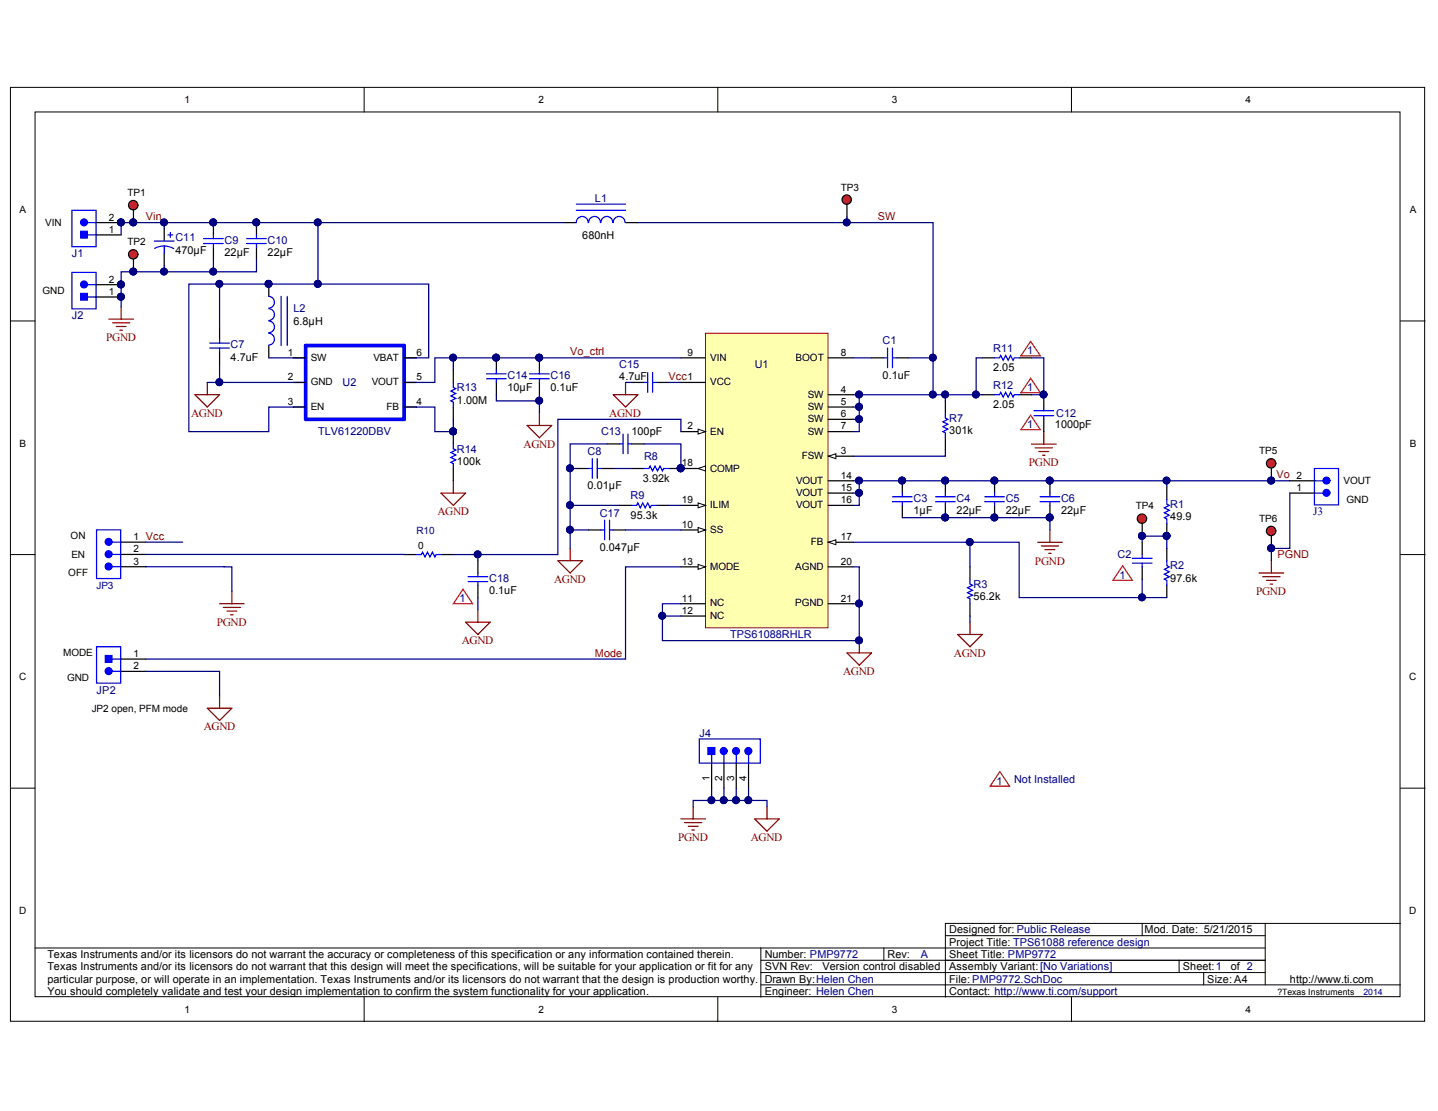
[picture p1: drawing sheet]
<svg xmlns="http://www.w3.org/2000/svg" width="279mm" height="216mm" viewBox="0 0 279 216" stroke-linecap="round" stroke-linejoin="round" font-family="sans-serif">
<defs><g id="words">
<g font-size="2.2" fill="#800000">
<text x="20.6" y="66.4">PGND</text>
<text x="37.1" y="81.1">AGND</text>
<text x="118.4" y="81.1">AGND</text>
<text x="101.7" y="87">AGND</text>
<text x="199.9" y="90.6">PGND</text>
<text x="85" y="100.2">AGND</text>
<text x="107.6" y="113.3">AGND</text>
<text x="201.1" y="109.7">PGND</text>
<text x="244" y="115.6">PGND</text>
<text x="42.1" y="121.6">PGND</text>
<text x="89.7" y="125.2">AGND</text>
<text x="163.8" y="131.2">AGND</text>
<text x="185.4" y="127.6">AGND</text>
<text x="39.6" y="141.9">AGND</text>
<text x="131.7" y="163.5">PGND</text>
<text x="145.9" y="163.5">AGND</text>
</g>
<text font-size="2.2" fill="#000080" x="255.1" y="100.2">J3</text>
<g font-size="2.1" fill="#000080">
<text x="115.6" y="39.2">L1</text>
<text x="34.1" y="46.9">C11</text>
<text x="43.6" y="47.3">C9</text>
<text x="52" y="47.3">C10</text>
<text x="14" y="50">J1</text>
<text x="14" y="62">J2</text>
<text x="57" y="60.7">L2</text>
<text x="44.8" y="67.6">C7</text>
<text x="120.3" y="71.5">C15</text>
<text x="146.6" y="71.5">U1</text>
<text x="171.5" y="66.9">C1</text>
<text x="193" y="68.4">R11</text>
<text x="199.6" y="68.9">1</text>
<text x="66.6" y="75.1">U2</text>
<text x="88.8" y="76">R13</text>
<text x="98.6" y="73.6">C14</text>
<text x="107" y="73.6">C16</text>
<text x="193" y="75.6">R12</text>
<text x="199.6" y="76.1">1</text>
<text x="184.4" y="82">R7</text>
<text x="199.6" y="83.3">1</text>
<text x="205.2" y="81.1">C12</text>
<text x="61.8" y="84.6">TLV61220DBV</text>
<text x="88.8" y="88">R14</text>
<text x="114.2" y="88.4">C8</text>
<text x="116.8" y="84.6">C13</text>
<text x="125.2" y="89.4">R8</text>
<text x="116.5" y="100.4">C17</text>
<text x="122.5" y="97">R9</text>
<text x="177.5" y="97.5">C3</text>
<text x="185.9" y="97.5">C4</text>
<text x="195.4" y="97.5">C5</text>
<text x="206.2" y="97.5">C6</text>
<text x="227.4" y="98.7">R1</text>
<text x="95" y="113">C18</text>
<text x="217.2" y="108.5">C2</text>
<text x="217.5" y="112.5">1</text>
<text x="227.4" y="110.6">R2</text>
<text x="89.3" y="116.9">1</text>
<text x="189.2" y="114.3">R3</text>
<text x="141.9" y="124">TPS61088RHLR</text>
<text x="18.8" y="134.8">JP2</text>
<text x="135.9" y="143.2">J4</text>
<text x="193.6" y="152.5">1</text>
<text x="197" y="152.2">Not Installed</text>
<text x="178.9" y="186.1">A</text>
</g>
<g font-size="2.1" fill="#800000">
<text x="28.3" y="42.8">Vin</text>
<text x="170.6" y="42.8">SW</text>
<text x="110.8" y="69.1">Vo_ctrl</text>
<text x="129.9" y="73.9">Vcc1</text>
<text x="248" y="93">Vo 2</text>
<text x="248.2" y="108.5">PGND</text>
<text x="115.6" y="127.6">Mode</text>
</g>
<g font-size="2.1">
<text x="113.1" y="46.4">680nH</text>
<text x="34.1" y="49.3">470µF</text>
<text x="43.6" y="49.7">22µF</text>
<text x="52" y="49.7">22µF</text>
<text x="57" y="63.1">6.8µH</text>
<text x="44.8" y="70.1">4.7uF</text>
<text x="98.6" y="76">10µF</text>
<text x="107" y="76">0.1uF</text>
<text x="120.3" y="73.9">4.7uF</text>
<text x="171.5" y="73.6">0.1uF</text>
<text x="193" y="72.2">2.05</text>
<text x="88.8" y="78.4">1.00M</text>
<text x="193" y="79.4">2.05</text>
<text x="205" y="83.2">1000pF</text>
<text x="122.7" y="84.6">100pF</text>
<text x="184.4" y="84.4">301k</text>
<text x="88.8" y="90.4">100k</text>
<text x="114.2" y="95.1">0.01µF</text>
<text x="124.9" y="93.7">3.92k</text>
<text x="122.5" y="100.8">95.3k</text>
<text x="177.5" y="99.9">1µF</text>
<text x="185.9" y="99.9">22µF</text>
<text x="195.4" y="99.9">22µF</text>
<text x="206.2" y="99.9">22µF</text>
<text x="227.4" y="101.1">49.9</text>
<text x="116.5" y="107.1">0.047µF</text>
<text x="227.4" y="113">97.6k</text>
<text x="95" y="115.5">0.1uF</text>
<text x="189.2" y="116.6">56.2k</text>
<text x="184.4" y="183.8">Project Title: TPS61088 reference design</text>
<text x="184.4" y="181.4">Designed for: Public Release</text>
<text x="222.4" y="181.4">Mod. Date: 5/21/2015</text>
<text x="9.2" y="186.1">Texas Instruments and/or its licensors do not warrant the accuracy or completeness of this specification or any information contained therein.</text>
<text x="9.2" y="188.6">Texas Instruments and/or its licensors do not warrant that this design will meet the specifications, will be suitable for your application or fit for any</text>
<text x="9.2" y="191">particular purpose, or will operate in an implementation. Texas Instruments and/or its licensors do not warrant that the design is production worthy.</text>
<text x="148.6" y="191">Drawn By:Helen Chen</text>
<text x="148.6" y="188.6">SVN Rev:</text>
<text x="148.6" y="186.1">Number: PMP9772</text>
<text x="159.8" y="188.6">Version control disabled</text>
<text x="172.4" y="186.1">Rev:</text>
<text x="184.4" y="186.1">Sheet Title: PMP9772</text>
<text x="184.4" y="191">File: PMP9772.SchDoc</text>
<text x="184.4" y="188.6">Assembly Variant:[No Variations]</text>
<text x="229.8" y="188.6">Sheet:1</text>
<text x="234.6" y="191">Size: A4</text>
<text x="239.1" y="188.6">of 2</text>
<text x="250.6" y="191">http://www.ti.com</text>
<text x="9.2" y="193.3">You should completely validate and test your design implementation to confirm the system functionality for your application.</text>
<text x="148.6" y="193.3">Engineer: Helen Chen</text>
<text x="184.4" y="193.3">Contact: http://www.ti.com/support</text>
</g>
<g font-size="1.9">
<text x="35.9" y="20">1</text>
<text x="104.6" y="20">2</text>
<text x="173.3" y="20">3</text>
<text x="242" y="20">4</text>
<text x="3.8" y="41.4">A</text>
<text x="24.8" y="38">TP1</text>
<text x="163.4" y="37">TP3</text>
<text x="273.9" y="41.4">A</text>
<text x="8.8" y="44">VIN</text>
<text x="21.1" y="45.2">1</text>
<text x="21.1" y="42.9">2</text>
<text x="24.8" y="47.7">TP2</text>
<text x="8.3" y="57.1">GND</text>
<text x="21.1" y="57.3">1</text>
<text x="21.1" y="54.9">2</text>
<text x="55.9" y="69.1">1</text>
<text x="60.4" y="70.1">SW</text>
<text x="72.6" y="70.1">VBAT</text>
<text x="80.9" y="69.1">6</text>
<text x="133.6" y="69.1">9</text>
<text x="138" y="70.1">VIN</text>
<text x="154.6" y="70.1">BOOT</text>
<text x="163.4" y="69.1">8</text>
<text x="55.9" y="73.9">2</text>
<text x="60.4" y="74.9">GND</text>
<text x="72.2" y="74.9">VOUT</text>
<text x="80.9" y="73.9">5</text>
<text x="138" y="74.9">VCC</text>
<text x="156.9" y="77.3">SW</text>
<text x="163.4" y="76.3">4</text>
<text x="55.9" y="78.7">3</text>
<text x="60.4" y="79.6">EN</text>
<text x="75.1" y="79.6">FB</text>
<text x="80.9" y="78.7">4</text>
<text x="133.6" y="83.4">2</text>
<text x="156.9" y="79.6">SW</text>
<text x="156.9" y="82.1">SW</text>
<text x="163.4" y="78.7">5</text>
<text x="163.4" y="81.1">6</text>
<text x="163.4" y="83.4">7</text>
<text x="3.8" y="86.8">B</text>
<text x="138" y="84.4">EN</text>
<text x="155.8" y="89.2">FSW</text>
<text x="156.9" y="84.4">SW</text>
<text x="163.4" y="88.2">3</text>
<text x="244.6" y="88.2">TP5</text>
<text x="273.9" y="86.8">B</text>
<text x="132.5" y="90.6">18</text>
<text x="138" y="91.6">COMP</text>
<text x="154.7" y="94">VOUT</text>
<text x="163.4" y="93.1">14</text>
<text x="163.4" y="95.4">15</text>
<text x="251.9" y="95.4">1</text>
<text x="261" y="94.1">VOUT</text>
<text x="132.5" y="97.8">19</text>
<text x="138" y="98.7">ILIM</text>
<text x="154.7" y="96.4">VOUT</text>
<text x="154.7" y="98.7">VOUT</text>
<text x="163.4" y="97.8">16</text>
<text x="220.7" y="99">TP4</text>
<text x="244.6" y="101.3">TP6</text>
<text x="261.6" y="97.7">GND</text>
<text x="13.7" y="104.8">ON</text>
<text x="26" y="105">1 Vcc</text>
<text x="26" y="107.3">2</text>
<text x="81.3" y="106.8">0</text>
<text x="132.5" y="102.6">10</text>
<text x="138" y="103.5">SS</text>
<text x="157.5" y="105.9">FB</text>
<text x="163.4" y="105">17</text>
<text x="13.3" y="112">OFF</text>
<text x="13.9" y="108.4">EN</text>
<text x="26" y="109.7">3</text>
<text x="132.5" y="109.7">13</text>
<text x="138" y="110.7">MODE</text>
<text x="154.5" y="110.7">AGND</text>
<text x="163.4" y="109.7">20</text>
<text x="132.5" y="116.9">11</text>
<text x="132.5" y="119.3">12</text>
<text x="138" y="117.8">NC</text>
<text x="154.5" y="117.8">PGND</text>
<text x="163.4" y="116.9">21</text>
<text x="138" y="120.3">NC</text>
<text x="12.3" y="127.6">MODE</text>
<text x="26" y="127.6">1</text>
<text x="26" y="130.1">2</text>
<text x="3.7" y="132.2">C</text>
<text x="13" y="132.3">GND</text>
<text x="273.8" y="132.2">C</text>
<text x="17.8" y="138.3">JP2 open, PFM mode</text>
<text x="137.8" y="151.8" transform="rotate(-90 137.8 151.8)">1</text>
<text x="140.3" y="151.8" transform="rotate(-90 140.3 151.8)">2</text>
<text x="142.7" y="151.8" transform="rotate(-90 142.7 151.8)">3</text>
<text x="145" y="151.8" transform="rotate(-90 145 151.8)">4</text>
<text x="3.7" y="177.6">D</text>
<text x="273.8" y="177.6">D</text>
<text x="35.9" y="196.9">1</text>
<text x="104.6" y="196.9">2</text>
<text x="173.3" y="196.9">3</text>
<text x="242" y="196.9">4</text>
</g>
<g font-size="1.9" fill="#000080">
<text x="80.9" y="103.8">R10</text>
<text x="18.8" y="114.5">JP3</text>
</g>
<text font-size="1.7" x="248.2" y="193.4">?Texas Instruments</text>
<text font-size="1.7" fill="#000080" x="264.9" y="193.4">2014</text>
</g></defs>
<g fill="#fff" stroke="#000" stroke-width=".19">
<path d="M2 17h274.8v181.5h-274.8z"/>
<path d="M6.8 21.8h265.2v171.9h-265.2z"/>
</g>
<g fill="none" stroke="#000" stroke-width=".19">
<path d="M70.7 17v4.8M139.5 17v4.8M208.2 17v4.8M2 62.4h4.8M272.1 62.4h4.8M2 107.8h4.8M272.1 107.8h4.8M2 153.2h4.8M272.1 153.2h4.8M221.9 179.4v2.4M245.8 179.4v12M272.1 179.4h-88.4v14.4"/>
<path d="M6.8 184.2h239M70.7 193.8v4.8M139.5 193.8v4.8M147.8 186.6h98M147.8 191.4h124.3M147.8 189h98M147.8 184.2v9.6M171.7 184.2v2.4M183.7 181.8h62.1M208.2 193.8v4.8M229.1 186.6v2.4M233.9 189v2.4"/>
</g>
<path d="M145.4 148.4v4.8" fill="none" stroke="#000" stroke-width=".24"/>
<path d="M135.9 143.6h11.8v4.7h-11.8z" fill="#fff" stroke="#00f" stroke-width=".24"/>
<path d="M138.3 146.7v1.7M140.7 146.7v1.7M143.1 146.7v1.7M145.4 146.7v1.7" fill="none" stroke="#00f" stroke-width=".24"/>
<g fill="#00f" stroke="#00f" stroke-width=".24">
<path d="M137.6 145.3h1.3v1.3h-1.3z"/>
<circle cx="140.6" cy="145.9" r=".67"/>
<circle cx="143" cy="145.9" r=".67"/>
<circle cx="145.4" cy="145.9" r=".67"/>
</g>
<path d="M138.3 148.4v4.8M140.7 148.4v4.8M143.1 148.4v4.8" fill="none" stroke="#000" stroke-width=".24"/>
<path d="M132.3 159.1h4.8M133 159.9h3.4M134.7 156.7v2.4M133.7 160.6h1.9M134.4 161.3h.5" fill="none" stroke="#800000" stroke-width=".24"/>
<path d="M137.1 64.8h23.8v57.2h-23.8z" fill="#ffffb0" stroke="#800000" stroke-width=".19"/>
<path d="M132.3 74.3h4.8M132.3 83.9h4.8" fill="none" stroke="#000" stroke-width=".24"/>
<path d="M135.6 83.4l1.5 .5-1.5 .5z" fill="#fff" stroke="#000" stroke-width=".19"/>
<path d="M161 88.7h4.8" fill="none" stroke="#000" stroke-width=".24"/>
<path d="M161 88.7l1.4-.5v.9z" fill="#fff" stroke="#000" stroke-width=".19"/>
<path d="M132.3 69.5h4.8M161 76.7h4.8M161 79.1h4.8M161 69.5h4.8M161 81.5h4.8M161 83.9h4.8M132.3 117.3h4.8M132.3 119.7h4.8M132.3 110.2h4.8" fill="none" stroke="#000" stroke-width=".24"/>
<path d="M135.6 109.7l1.5 .5-1.5 .4z" fill="#fff" stroke="#000" stroke-width=".19"/>
<path d="M132.3 103h4.8" fill="none" stroke="#000" stroke-width=".24"/>
<path d="M135.6 102.5l1.5 .5-1.5 .5z" fill="#fff" stroke="#000" stroke-width=".19"/>
<path d="M161 93.4h4.8M161 95.8h4.8M161 98.2h4.8M161 105.4h4.8" fill="none" stroke="#000" stroke-width=".24"/>
<path d="M161 105.4l1.4-.5v1z" fill="#fff" stroke="#000" stroke-width=".19"/>
<path d="M132.3 91h4.8" fill="none" stroke="#000" stroke-width=".24"/>
<path d="M135.6 91l1.5-.4v.9z" fill="#fff" stroke="#000" stroke-width=".19"/>
<circle cx="132.2" cy="91" r=".67" fill="#000080" stroke="#000080" stroke-width=".19"/>
<path d="M132.3 98.2h4.8" fill="none" stroke="#000" stroke-width=".24"/>
<path d="M135.6 97.7l1.5 .5-1.5 .5z" fill="#fff" stroke="#000" stroke-width=".19"/>
<path d="M104.8 69.5v2.4M104.8 74.3v2.4M161 110.2h4.8M161 117.3h4.8" fill="none" stroke="#000" stroke-width=".24"/>
<g fill="#000080" stroke="#000080" stroke-width=".19">
<circle cx="132.2" cy="91" r=".67"/>
<circle cx="104.8" cy="69.5" r=".67"/>
</g>
<path d="M23.5 59.6v2.4M21.2 62h4.7M21.9 62.7h3.3M22.6 63.4h1.9M23.3 64.2h.5M102.4 82.7h4.8l-2.4 2.4zM104.8 80.3v2.4" fill="none" stroke="#800000" stroke-width=".24"/>
<path d="M102.9 72.6h3.8M102.9 73.6h3.8M104.8 71.9v.7M104.8 73.6v.7" fill="none" stroke="#00f" stroke-width=".24"/>
<path d="M14 40.9h4.7v7h-4.7z" fill="#fff" stroke="#00f" stroke-width=".24"/>
<path d="M17.1 43.3h1.7M17.1 45.6h1.7" fill="none" stroke="#00f" stroke-width=".24"/>
<circle cx="16.3" cy="43.2" r=".67" fill="#00f" stroke="#00f" stroke-width=".24"/>
<path d="M18.8 45.6h4.7M18.8 43.3h4.7" fill="none" stroke="#000" stroke-width=".24"/>
<circle cx="23.5" cy="43.2" r=".67" fill="#000080" stroke="#000080" stroke-width=".19"/>
<path d="M15.7 44.9h1.3v1.4h-1.3z" fill="#00f" stroke="#00f" stroke-width=".19"/>
<path d="M14 52.9h4.7v7.1h-4.7z" fill="#fff" stroke="#00f" stroke-width=".24"/>
<path d="M17.1 55.3h1.7M17.1 57.7h1.7" fill="none" stroke="#00f" stroke-width=".24"/>
<circle cx="16.3" cy="55.3" r=".67" fill="#00f" stroke="#00f" stroke-width=".24"/>
<path d="M18.8 57.7h4.7M18.8 55.3h4.7" fill="none" stroke="#000" stroke-width=".24"/>
<g fill="#000080" stroke="#000080" stroke-width=".19">
<circle cx="23.5" cy="57.7" r=".67"/>
<circle cx="23.5" cy="55.3" r=".67"/>
</g>
<path d="M15.7 57h1.3v1.3h-1.3z" fill="#00f" stroke="#00f" stroke-width=".19"/>
<circle cx="164.5" cy="38.8" r=".91" fill="#ee0e22" stroke="#000" stroke-width=".24"/>
<path d="M164.6 39.8v2.4M169.3 69.5h2.4M174.1 69.5h2.4" fill="none" stroke="#000" stroke-width=".24"/>
<path d="M171.7 69.5h.7M172.4 67.6v3.9M173.4 67.6v3.9M173.4 69.5h.7" fill="none" stroke="#00f" stroke-width=".24"/>
<path d="M18.8 103h4.6v9.4h-4.6z" fill="#fff" stroke="#00f" stroke-width=".24"/>
<path d="M21.9 107.7h1.6M21.9 105.4h1.6M21.9 110.1h1.6M116.8 103h.7M117.5 101.1v3.8M118.4 103h.7M118.4 101.1v3.8" fill="none" stroke="#00f" stroke-width=".24"/>
<g fill="#00f" stroke="#00f" stroke-width=".24">
<circle cx="21.1" cy="107.7" r=".67"/>
<circle cx="21.1" cy="105.3" r=".67"/>
<circle cx="21.1" cy="110.1" r=".67"/>
</g>
<path d="M23.5 105.4h4.8M23.5 107.7h4.8M23.5 110.1h4.8M114.4 103h2.4M119.1 103h2.4" fill="none" stroke="#000" stroke-width=".24"/>
<path d="M42.7 117.3h4.7M43.4 118h3.3M44.1 118.8h1.9M44.8 119.5h.5M45.1 114.9v2.4M92.9 118.5v2.4M108.4 109h4.8l-2.4 2.4zM110.8 106.6v2.4M90.5 120.9h4.7l-2.3 2.4z" fill="none" stroke="#800000" stroke-width=".24"/>
<path d="M18.8 125.7h4.6v7.1h-4.6z" fill="#fff" stroke="#00f" stroke-width=".24"/>
<path d="M226.7 97v1l.5 .2-1 .5 1 .5-1 .4 1 .5-1 .5 .5 .2v1M21.9 130.5h1.6M21.9 128.1h1.6" fill="none" stroke="#00f" stroke-width=".24"/>
<circle cx="21.1" cy="130.4" r=".67" fill="#00f" stroke="#00f" stroke-width=".24"/>
<path d="M226.7 94.6v2.4M226.7 101.8v2.4M23.5 128.1h4.8M23.5 130.5h4.8" fill="none" stroke="#000" stroke-width=".24"/>
<path d="M20.4 127.4h1.4v1.3h-1.4z" fill="#00f" stroke="#00f" stroke-width=".19"/>
<g fill="none" stroke="#800000" stroke-width=".24">
<path d="M200.4 86.3h4.8M201.1 87h3.4M201.8 87.7h2M202.6 88.5h.4M202.8 83.9v2.4M201.6 105.4h4.8M202.3 106.1h3.4M203 106.8h2M203.8 107.5h.4M204 103v2.4M40.3 137.6h4.8l-2.4 2.4zM42.7 135.2v2.4"/>
<path d="M164.6 126.9h4.7l-2.3 2.4zM167 124.5v2.4M186.1 123.3h4.8l-2.4 2.4zM188.5 120.9v2.4"/>
</g>
<g fill="#000080" stroke="#000080" stroke-width=".19">
<circle cx="166.9" cy="124.4" r=".67"/>
<circle cx="226.7" cy="104.1" r=".67"/>
</g>
<circle cx="247" cy="90" r=".91" fill="#ee0e22" stroke="#000" stroke-width=".24"/>
<path d="M247 91v2.4" fill="none" stroke="#000" stroke-width=".24"/>
<circle cx="247" cy="93.4" r=".67" fill="#000080" stroke="#000080" stroke-width=".19"/>
<circle cx="221.9" cy="100.8" r=".91" fill="#ee0e22" stroke="#000" stroke-width=".24"/>
<path d="M221.9 101.8v2.4" fill="none" stroke="#000" stroke-width=".24"/>
<circle cx="221.9" cy="104.1" r=".67" fill="#000080" stroke="#000080" stroke-width=".19"/>
<path d="M255.4 91h4.7v7.1h-4.7z" fill="#fff" stroke="#00f" stroke-width=".24"/>
<path d="M193.2 69.5h1l.2-.4 .5 .9 .5-.9 .5 .9 .5-.9 .4 .9 .3-.5h.9M193.2 76.7h1l.2-.5 .5 1 .5-1 .5 1 .5-1 .4 1 .3-.5h.9M255.4 93.4h1.7M255.4 95.8h1.7" fill="none" stroke="#00f" stroke-width=".24"/>
<g fill="#00f" stroke="#00f" stroke-width=".24">
<circle cx="257.7" cy="93.4" r=".67"/>
<circle cx="257.7" cy="95.8" r=".67"/>
</g>
<path d="M190.9 69.5h2.3M190.9 76.7h2.3M198 69.5h2.4M198 76.7h2.4M250.6 95.8h4.8M250.6 93.4h4.8" fill="none" stroke="#000" stroke-width=".24"/>
<path d="M244.6 111.4h4.8M245.3 112.1h3.4M246.1 112.8h1.9M246.8 113.5h.5M247 109v2.4" fill="none" stroke="#800000" stroke-width=".24"/>
<circle cx="247" cy="103.2" r=".91" fill="#ee0e22" stroke="#000" stroke-width=".24"/>
<path d="M122.7 74.3h2.4M127.5 74.3h2.4M202.8 76.7v2.4M202.8 81.5v2.4M78.5 107.8h2.4M85.7 107.8h2.4M92.9 109v2.4M92.9 113.7v2.4M247 104.2v2.4" fill="none" stroke="#000" stroke-width=".24"/>
<g fill="#000080" stroke="#000080" stroke-width=".19">
<circle cx="247" cy="106.5" r=".67"/>
<circle cx="202.8" cy="76.7" r=".67"/>
</g>
<path d="M146.6 159.1h4.8l-2.4 2.4zM149 156.7v2.4" fill="none" stroke="#800000" stroke-width=".24"/>
<g fill="none" stroke="#00f" stroke-width=".24">
<path d="M125.1 74.3h.7M125.8 72.4v3.8M126.8 74.3h.7M126.8 72.4v3.8M200.9 79.8h3.8M202.8 79.1v.7M200.9 80.8h3.8M202.8 80.8v.7M80.9 107.8h1l.2-.5 .5 .9 .5-.9 .4 .9 .5-.9 .5 .9 .2-.4h1M90.9 112.1h3.9M90.9 113h3.9M92.9 111.4v.7"/>
<path d="M92.9 113v.7"/>
</g>
<circle cx="25.9" cy="39.9" r=".91" fill="#ee0e22" stroke="#000" stroke-width=".24"/>
<path d="M25.9 40.9v2.4" fill="none" stroke="#000" stroke-width=".24"/>
<circle cx="25.9" cy="43.2" r=".67" fill="#000080" stroke="#000080" stroke-width=".19"/>
<circle cx="25.9" cy="49.4" r=".91" fill="#ee0e22" stroke="#000" stroke-width=".24"/>
<g fill="none" stroke="#000" stroke-width=".24">
<path d="M25.9 50.4v2.4M31.9 44.5v2.3M31.9 49.2v2.4M41.5 43.3v2.3M41.5 48v2.4M49.8 43.3v2.3M49.8 48v2.4M52.2 55.2v2.4M109.6 43.3h2.4M121.5 43.3h2.4M42.7 63.6v2.4M42.7 68.3v2.4"/>
<path d="M52.2 67.2v2.3M57 69.5h2.4M57 74.3h2.4M57 79.1h2.4M78.5 69.5h2.4M78.5 74.3h2.4M78.5 79.1h2.4M88.1 71.9v2.4M88.1 79.1v2.4M96.4 69.5v2.4M96.4 74.3v2.4M183.7 77.9v2.4"/>
<path d="M88.1 83.9v2.4M88.1 91v2.4M112 91h2.4M116.8 91h2.3M118 86.3h2.3M120.3 98.2h2.4M122.7 91h2.4M122.7 86.3h2.4M127.5 98.2h2.4M129.9 91h2.4M175.3 93.4v2.4M175.3 98.2v2.4"/>
<path d="M183.7 85.1v2.4M183.7 93.4v2.4M183.7 98.2v2.4M193.2 93.4v2.4M193.2 98.2v2.4M204 93.4v2.4M204 98.2v2.4M188.5 110.2v2.3M188.5 117.3v2.4M221.9 105.4v2.4M221.9 110.2v2.3M226.7 106.6v2.4"/>
<path d="M226.7 113.7v2.4"/>
</g>
<g fill="#000080" stroke="#000080" stroke-width=".19">
<circle cx="25.9" cy="52.8" r=".67"/>
<circle cx="175.3" cy="93.4" r=".67"/>
<circle cx="52.2" cy="55.2" r=".67"/>
<circle cx="183.6" cy="93.4" r=".67"/>
<circle cx="183.6" cy="100.6" r=".67"/>
<circle cx="193.2" cy="93.4" r=".67"/>
<circle cx="193.2" cy="100.6" r=".67"/>
<circle cx="204" cy="93.4" r=".67"/>
<circle cx="204" cy="100.6" r=".67"/>
<circle cx="41.4" cy="43.2" r=".67"/>
<circle cx="49.8" cy="43.2" r=".67"/>
<circle cx="96.4" cy="69.5" r=".67"/>
<circle cx="88" cy="83.8" r=".67"/>
<circle cx="132.2" cy="91" r=".67"/>
<circle cx="138.2" cy="155.5" r=".67"/>
<circle cx="140.6" cy="155.5" r=".67"/>
<circle cx="143" cy="155.5" r=".67"/>
<circle cx="92.8" cy="107.7" r=".67"/>
<circle cx="166.9" cy="76.7" r=".67"/>
<circle cx="166.9" cy="79.1" r=".67"/>
<circle cx="166.9" cy="81.4" r=".67"/>
<circle cx="166.9" cy="95.8" r=".67"/>
<circle cx="166.9" cy="93.4" r=".67"/>
<circle cx="128.7" cy="119.7" r=".67"/>
<circle cx="226.7" cy="93.4" r=".67"/>
<circle cx="221.9" cy="104.1" r=".67"/>
<circle cx="226.7" cy="104.1" r=".67"/>
<circle cx="221.9" cy="116.1" r=".67"/>
<circle cx="188.4" cy="105.3" r=".67"/>
<circle cx="189.6" cy="76.7" r=".67"/>
<circle cx="202.8" cy="76.7" r=".67"/>
<circle cx="247" cy="106.5" r=".67"/>
<circle cx="145.4" cy="155.5" r=".67"/>
<circle cx="41.4" cy="52.8" r=".67"/>
<circle cx="31.9" cy="43.2" r=".67"/>
<circle cx="31.9" cy="52.8" r=".67"/>
<circle cx="181.2" cy="69.5" r=".67"/>
<circle cx="181.2" cy="76.7" r=".67"/>
<circle cx="183.6" cy="76.7" r=".67"/>
<circle cx="164.5" cy="43.2" r=".67"/>
<circle cx="166.9" cy="124.4" r=".67"/>
<circle cx="166.9" cy="117.3" r=".67"/>
<circle cx="110.7" cy="102.9" r=".67"/>
<circle cx="110.7" cy="98.2" r=".67"/>
<circle cx="61.7" cy="55.2" r=".67"/>
<circle cx="61.7" cy="43.2" r=".67"/>
<circle cx="42.6" cy="74.3" r=".67"/>
<circle cx="42.6" cy="55.2" r=".67"/>
<circle cx="110.7" cy="91" r=".67"/>
<circle cx="247" cy="93.4" r=".67"/>
<circle cx="23.5" cy="57.7" r=".67"/>
<circle cx="23.5" cy="55.3" r=".67"/>
<circle cx="23.5" cy="43.2" r=".67"/>
<circle cx="25.9" cy="43.2" r=".67"/>
<circle cx="88" cy="69.5" r=".67"/>
<circle cx="104.8" cy="69.5" r=".67"/>
<circle cx="104.8" cy="77.9" r=".67"/>
</g>
<path d="M200.2 66.3l1.9 2.9h-3.7zM200.2 73.5l1.9 2.8h-3.7zM200.2 80.7l1.9 2.8h-3.7zM90 114.5l1.8 2.8h-3.7zM218.1 109.9l1.9 2.9h-3.7zM194.3 150l1.9 2.8h-3.8z" fill="none" stroke="#ee0e22" stroke-width=".24"/>
<path d="M37.9 76.7h4.8l-2.4 2.4zM40.3 74.3v2.4M119.1 76.7h4.8l-2.4 2.4zM121.5 74.3v2.4M85.7 95.8h4.8l-2.4 2.4zM88.1 93.4v2.4" fill="none" stroke="#800000" stroke-width=".24"/>
<g fill="none" stroke="#00f" stroke-width=".24">
<path d="M112 39.7h9.5M30 46.8h3.8M31.9 47.8l1.1 .2 .8 .3M31.9 47.8l-1.1 .2-.8 .3M31.9 47.8v1.4M32.6 45.6h1M33.1 45.2v.9M39.6 46.4h3.8M39.6 47.3h3.8M41.5 45.6v.8M41.5 47.3v.7M47.9 46.4h3.8"/>
<path d="M47.9 47.3h3.8M49.8 45.6v.8M49.8 47.3v.7M52.2 57.6a1.15 1.15 0 0 1 1.1 1.1 1.15 1.15 0 0 1-1.1 1.2M52.2 60a1.15 1.15 0 0 1 1.1 1.1 1.15 1.15 0 0 1-1.1 1.2M54.6 57.6v9.6M55.8 57.6v9.6M112 40.9h9.5M114.3 43.3a1.15 1.15 0 0 0-1.2-1.2 1.15 1.15 0 0 0-1.1 1.2M116.7 43.3a1.15 1.15 0 0 0-1.2-1.2 1.15 1.15 0 0 0-1.1 1.2M119.1 43.3a1.15 1.15 0 0 0-1.2-1.2 1.15 1.15 0 0 0-1.1 1.2M121.4 43.3a1.15 1.15 0 0 0-1.1-1.2 1.15 1.15 0 0 0-1.2 1.2"/>
<path d="M40.8 67.6h3.8M40.8 66.7h3.8M42.7 66v.7M42.7 67.6v.7M52.2 62.4a1.15 1.15 0 0 1 1.1 1.1 1.15 1.15 0 0 1-1.1 1.2M52.2 64.8a1.15 1.15 0 0 1 1.1 1.1 1.15 1.15 0 0 1-1.1 1.2M57 79.1h2.4M57 69.5h2.4M57 74.3h2.4M78.5 79.1h2.4M78.5 69.5h2.4M78.5 74.3h2.4"/>
<path d="M88.1 74.3v1l.5 .2-1 .5 1 .5-1 .4 1 .5-1 .5 .5 .2v1M94.5 72.6h3.9M94.5 73.6h3.9M96.4 71.9v.7M96.4 73.6v.7M88.1 86.3v.9l.5 .3-1 .4 1 .5-1 .5 1 .5-1 .4 .5 .3v.9M114.4 91h.7M115.1 89.1v3.9M116 89.1v3.9M116 91h.8M120.3 86.3h.8M121.1 84.4v3.8"/>
<path d="M122 84.4v3.8M122 86.3h.7M122.7 98.2h1l.2-.5 .5 1 .5-1 .5 1 .4-1 .5 1 .3-.5h.9M125.1 91h1l.2-.4 .5 .9 .5-.9 .5 .9 .4-.9 .5 .9 .2-.5h1M173.4 96.5h3.8M173.4 97.5h3.8M175.3 95.8v.7M175.3 97.5v.7M181.8 96.5h3.8M181.8 97.5h3.8M183.7 80.3v.9l.5 .3-1 .5 1 .4-1 .5 1 .5-1 .5 .5 .2v1M183.7 95.8v.7"/>
<path d="M183.7 97.5v.7M191.3 96.5h3.9M191.3 97.5h3.9M193.2 95.8v.7M193.2 97.5v.7M202.1 96.5h3.8M202.1 97.5h3.8M204 95.8v.7M204 97.5v.7M188.5 112.5v1l.4 .2-.9 .5 .9 .5-.9 .5 .9 .5-.9 .4 .5 .3v.9M220 108.5h3.8M220 109.4h3.8"/>
<path d="M221.9 107.8v.7M221.9 109.4v.8M226.7 109v.9l.5 .3-1 .4 1 .5-1 .5 1 .5-1 .4 .5 .3v.9"/>
</g>
<path d="M59.4 67.2h19.1v14.3h-19.1z" fill="none" stroke="#00f" stroke-width=".72"/>
<g fill="none" stroke="#000080" stroke-width=".24">
<path d="M31.9 43.3v1.2M31.9 51.6v1.2M41.5 50.4v2.4M42.7 55.2v8.4M49.8 50.4v2.4h-26.3v6.8M61.8 55.2h21.5v14.3h-2.4M61.8 55.2h-25.1v28.7h15.5v-4.8h4.8M61.8 43.3v11.9M109.6 43.3h-86.1v2.3M123.9 43.3h57.4v26.2h-4.8M164.6 42.2v1.1M40.3 74.3h16.7"/>
<path d="M42.7 70.7v3.6M52.2 69.5h4.8M80.9 79.1h3.6v4.8h3.6v-2.4M88.1 69.5v2.4M96.4 76.7v1.2h8.4M104.8 76.7v3.6M121.5 74.3h1.2M129.9 74.3h2.4M132.3 69.5h-47.8v4.8h-3.6M165.8 76.7h1.2M165.8 79.1h1.2M165.8 69.5h3.5"/>
<path d="M181.3 69.5v7.2M183.7 76.7v1.2M190.9 69.5h-1.2v7.2M190.9 76.7h-23.9v7.2h-1.2M200.4 69.5h2.4v7.2h-2.4M110.8 91h1.2M118 86.3h-7.2v11.9M119.1 91h3.6M120.3 98.2h-9.5v8.4M125.1 86.3h7.2v4.7M129.9 98.2h2.4M132.3 83.9v-2.4h-23.9v26.3h-20.3"/>
<path d="M165.8 93.4h1.2v4.8h-1.2M165.8 81.5h1.2M165.8 95.8h1.2M167 93.4h83.6M183.7 87.5v1.2h-17.9M202.8 83.9h.1M226.7 93.4v1.2M250.6 95.8v10.8h-3.6v2.4M28.3 110.1l16.8 .1v4.7M28.3 107.7l50.2 .1M28.3 105.4h7.2M92.9 107.8v1.2"/>
<path d="M92.9 116.1v2.4M110.8 103h3.6M121.5 103h10.8M132.3 117.3h-3.6v2.4h3.6M132.3 110.2h-10.8v17.9h-93.2M165.8 105.4h32.2v10.7h28.7M165.8 110.2h1.2v7.1h-1.2M167 117.3v7.2h-38.3v-4.8M175.3 100.6h28.7v2.4M188.5 105.4v4.8M188.5 119.7v1.2M221.9 105.4v-1.2h4.8v2.4"/>
<path d="M221.9 112.5v3.6M28.3 130.5h14.4v4.7M138.3 153.2v2.4M140.7 153.2v2.4M143.1 153.2v2.4M145.4 153.2v2.4h-10.7v1.1M145.4 155.6h3.6v1.1"/>
</g>
<use href="#words"/>
</svg>
